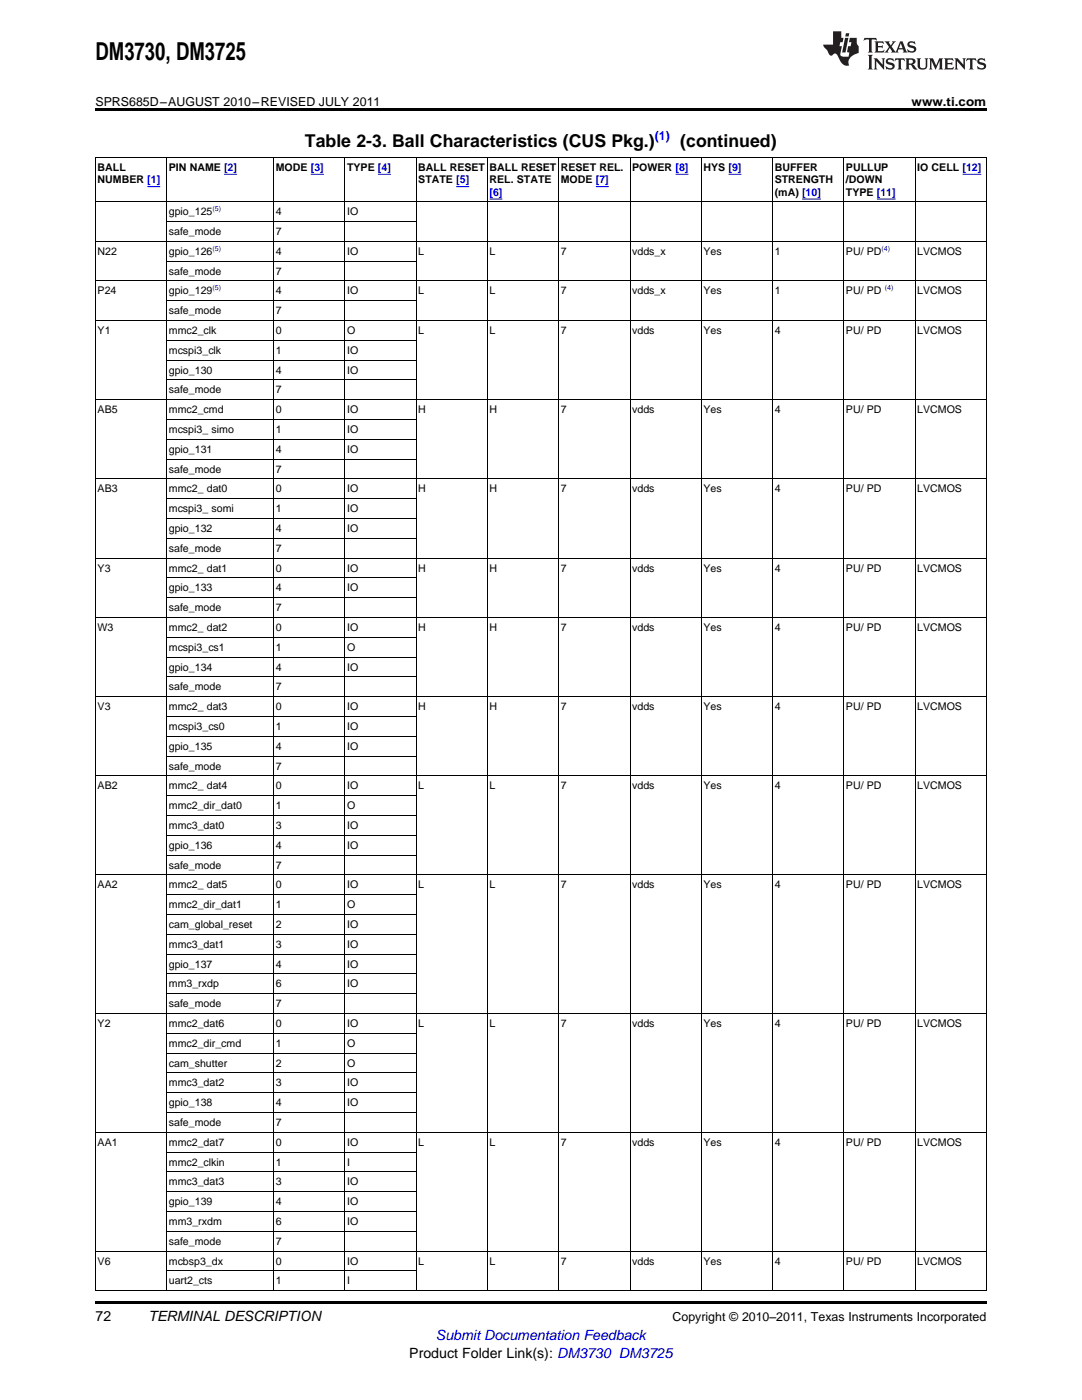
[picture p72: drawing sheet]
<svg xmlns="http://www.w3.org/2000/svg" width="216mm" height="279mm" viewBox="0 0 216 279" stroke-linecap="round" stroke-linejoin="round" font-family="sans-serif">
<defs><g id="words">
<text font-size="4.9" x="19" y="12">DM3730, DM3725</text>
<g font-size="3.5">
<text x="60.9" y="29.3">Table 2-3. Ball Characteristics (CUS Pkg.)</text>
<text x="135.7" y="29.3">(continued)</text>
</g>
<g font-size="2.8">
<text x="19" y="263.6">72</text>
<text x="29.6" y="263.6">TERMINAL DESCRIPTION</text>
<text x="81.7" y="270.9">Product Folder Link(s): DM3730 DM3725</text>
</g>
<text font-size="2.8" fill="#00f" x="87" y="267.4">Submit Documentation Feedback</text>
<g font-size="2.5">
<text x="19" y="21.1">SPRS685D–AUGUST 2010–REVISED JULY 2011</text>
<text x="181.9" y="21.1">www.ti.com</text>
<text x="134.2" y="263.6">Copyright © 2010–2011, Texas Instruments Incorporated</text>
</g>
<text font-size="2.5" fill="#00f" x="130.6" y="27.9">(1)</text>
<g font-size="2.1">
<text x="19.5" y="34.1">BALL</text>
<text x="33.7" y="34.1">PIN NAME [2]</text>
<text x="55" y="34.1">MODE [3]</text>
<text x="69.3" y="34.1">TYPE [4]</text>
<text x="83.5" y="34.1">BALL RESET</text>
<text x="97.7" y="34.1">BALL RESET</text>
<text x="111.9" y="34.1">RESET REL.</text>
<text x="126.2" y="34.1">POWER [8]</text>
<text x="140.4" y="34.1">HYS [9]</text>
<text x="154.6" y="34.1">BUFFER</text>
<text x="168.8" y="34.1">PULLUP</text>
<text x="183" y="34.1">IO CELL [12]</text>
<text x="19.5" y="36.5">NUMBER [1]</text>
<text x="83.5" y="36.5">STATE [5]</text>
<text x="97.7" y="36.5">REL. STATE</text>
<text x="111.9" y="36.5">MODE [7]</text>
<text x="154.6" y="36.5">STRENGTH</text>
<text x="154.6" y="39">(mA) [10]</text>
<text x="168.8" y="36.5">/DOWN</text>
<text x="168.8" y="39">TYPE [11]</text>
<text x="33.7" y="43">gpio_125</text>
<text x="33.7" y="46.9">safe_mode</text>
<text x="55" y="43">4</text>
<text x="55" y="46.9">7</text>
<text x="69.3" y="43">IO</text>
<text x="19.5" y="50.9">N22</text>
<text x="33.7" y="50.9">gpio_126</text>
<text x="55" y="50.9">4</text>
<text x="69.3" y="50.9">IO</text>
<text x="83.5" y="50.9">L</text>
<text x="97.7" y="50.9">L</text>
<text x="111.9" y="50.9">7</text>
<text x="126.2" y="50.9">vdds_x</text>
<text x="140.4" y="50.9">Yes</text>
<text x="154.6" y="50.9">1</text>
<text x="168.8" y="50.9">PU/ PD</text>
<text x="183" y="50.9">LVCMOS</text>
<text x="19.5" y="58.8">P24</text>
<text x="33.7" y="54.8">safe_mode</text>
<text x="33.7" y="58.8">gpio_129</text>
<text x="55" y="54.8">7</text>
<text x="55" y="58.8">4</text>
<text x="69.3" y="58.8">IO</text>
<text x="83.5" y="58.8">L</text>
<text x="97.7" y="58.8">L</text>
<text x="111.9" y="58.8">7</text>
<text x="126.2" y="58.8">vdds_x</text>
<text x="140.4" y="58.8">Yes</text>
<text x="154.6" y="58.8">1</text>
<text x="168.8" y="58.8">PU/ PD</text>
<text x="183" y="58.8">LVCMOS</text>
<text x="33.7" y="62.7">safe_mode</text>
<text x="55" y="62.7">7</text>
<text x="19.5" y="66.7">Y1</text>
<text x="33.7" y="66.7">mmc2_clk</text>
<text x="33.7" y="70.6">mcspi3_clk</text>
<text x="55" y="66.7">0</text>
<text x="55" y="70.6">1</text>
<text x="69.3" y="66.7">O</text>
<text x="69.3" y="70.6">IO</text>
<text x="83.5" y="66.7">L</text>
<text x="97.7" y="66.7">L</text>
<text x="111.9" y="66.7">7</text>
<text x="126.2" y="66.7">vdds</text>
<text x="140.4" y="66.7">Yes</text>
<text x="154.6" y="66.7">4</text>
<text x="168.8" y="66.7">PU/ PD</text>
<text x="183" y="66.7">LVCMOS</text>
<text x="33.7" y="74.6">gpio_130</text>
<text x="55" y="74.6">4</text>
<text x="69.3" y="74.6">IO</text>
<text x="19.5" y="82.5">AB5</text>
<text x="33.7" y="78.5">safe_mode</text>
<text x="33.7" y="82.5">mmc2_cmd</text>
<text x="55" y="78.5">7</text>
<text x="55" y="82.5">0</text>
<text x="69.3" y="82.5">IO</text>
<text x="83.5" y="82.5">H</text>
<text x="97.7" y="82.5">H</text>
<text x="111.9" y="82.5">7</text>
<text x="126.2" y="82.5">vdds</text>
<text x="140.4" y="82.5">Yes</text>
<text x="154.6" y="82.5">4</text>
<text x="168.8" y="82.5">PU/ PD</text>
<text x="183" y="82.5">LVCMOS</text>
<text x="33.7" y="86.4">mcspi3_ simo</text>
<text x="55" y="86.4">1</text>
<text x="69.3" y="86.4">IO</text>
<text x="33.7" y="90.4">gpio_131</text>
<text x="33.7" y="94.3">safe_mode</text>
<text x="55" y="90.4">4</text>
<text x="55" y="94.3">7</text>
<text x="69.3" y="90.4">IO</text>
<text x="19.5" y="98.3">AB3</text>
<text x="33.7" y="98.3">mmc2_ dat0</text>
<text x="55" y="98.3">0</text>
<text x="69.3" y="98.3">IO</text>
<text x="83.5" y="98.3">H</text>
<text x="97.7" y="98.3">H</text>
<text x="111.9" y="98.3">7</text>
<text x="126.2" y="98.3">vdds</text>
<text x="140.4" y="98.3">Yes</text>
<text x="154.6" y="98.3">4</text>
<text x="168.8" y="98.3">PU/ PD</text>
<text x="183" y="98.3">LVCMOS</text>
<text x="33.7" y="102.2">mcspi3_ somi</text>
<text x="33.7" y="106.2">gpio_132</text>
<text x="55" y="102.2">1</text>
<text x="55" y="106.2">4</text>
<text x="69.3" y="102.2">IO</text>
<text x="69.3" y="106.2">IO</text>
<text x="33.7" y="110.1">safe_mode</text>
<text x="55" y="110.1">7</text>
<text x="19.5" y="114.1">Y3</text>
<text x="33.7" y="114.1">mmc2_ dat1</text>
<text x="33.7" y="118">gpio_133</text>
<text x="55" y="114.1">0</text>
<text x="55" y="118">4</text>
<text x="69.3" y="114.1">IO</text>
<text x="69.3" y="118">IO</text>
<text x="83.5" y="114.1">H</text>
<text x="97.7" y="114.1">H</text>
<text x="111.9" y="114.1">7</text>
<text x="126.2" y="114.1">vdds</text>
<text x="140.4" y="114.1">Yes</text>
<text x="154.6" y="114.1">4</text>
<text x="168.8" y="114.1">PU/ PD</text>
<text x="183" y="114.1">LVCMOS</text>
<text x="19.5" y="125.9">W3</text>
<text x="33.7" y="122">safe_mode</text>
<text x="33.7" y="125.9">mmc2_ dat2</text>
<text x="55" y="122">7</text>
<text x="55" y="125.9">0</text>
<text x="69.3" y="125.9">IO</text>
<text x="83.5" y="125.9">H</text>
<text x="97.7" y="125.9">H</text>
<text x="111.9" y="125.9">7</text>
<text x="126.2" y="125.9">vdds</text>
<text x="140.4" y="125.9">Yes</text>
<text x="154.6" y="125.9">4</text>
<text x="168.8" y="125.9">PU/ PD</text>
<text x="183" y="125.9">LVCMOS</text>
<text x="33.7" y="129.9">mcspi3_cs1</text>
<text x="55" y="129.9">1</text>
<text x="69.3" y="129.9">O</text>
<text x="33.7" y="133.8">gpio_134</text>
<text x="33.7" y="137.8">safe_mode</text>
<text x="55" y="133.8">4</text>
<text x="55" y="137.8">7</text>
<text x="69.3" y="133.8">IO</text>
<text x="19.5" y="141.7">V3</text>
<text x="33.7" y="141.7">mmc2_ dat3</text>
<text x="55" y="141.7">0</text>
<text x="69.3" y="141.7">IO</text>
<text x="83.5" y="141.7">H</text>
<text x="97.7" y="141.7">H</text>
<text x="111.9" y="141.7">7</text>
<text x="126.2" y="141.7">vdds</text>
<text x="140.4" y="141.7">Yes</text>
<text x="154.6" y="141.7">4</text>
<text x="168.8" y="141.7">PU/ PD</text>
<text x="183" y="141.7">LVCMOS</text>
<text x="33.7" y="145.7">mcspi3_cs0</text>
<text x="33.7" y="149.6">gpio_135</text>
<text x="55" y="145.7">1</text>
<text x="55" y="149.6">4</text>
<text x="69.3" y="145.7">IO</text>
<text x="69.3" y="149.6">IO</text>
<text x="33.7" y="153.6">safe_mode</text>
<text x="55" y="153.6">7</text>
<text x="19.5" y="157.6">AB2</text>
<text x="33.7" y="157.6">mmc2_ dat4</text>
<text x="33.7" y="161.5">mmc2_dir_dat0</text>
<text x="55" y="157.6">0</text>
<text x="55" y="161.5">1</text>
<text x="69.3" y="157.6">IO</text>
<text x="69.3" y="161.5">O</text>
<text x="83.5" y="157.6">L</text>
<text x="97.7" y="157.6">L</text>
<text x="111.9" y="157.6">7</text>
<text x="126.2" y="157.6">vdds</text>
<text x="140.4" y="157.6">Yes</text>
<text x="154.6" y="157.6">4</text>
<text x="168.8" y="157.6">PU/ PD</text>
<text x="183" y="157.6">LVCMOS</text>
<text x="33.7" y="165.5">mmc3_dat0</text>
<text x="55" y="165.5">3</text>
<text x="69.3" y="165.5">IO</text>
<text x="33.7" y="169.4">gpio_136</text>
<text x="33.7" y="173.4">safe_mode</text>
<text x="55" y="169.4">4</text>
<text x="55" y="173.4">7</text>
<text x="69.3" y="169.4">IO</text>
<text x="19.5" y="177.3">AA2</text>
<text x="33.7" y="177.3">mmc2_ dat5</text>
<text x="55" y="177.3">0</text>
<text x="69.3" y="177.3">IO</text>
<text x="83.5" y="177.3">L</text>
<text x="97.7" y="177.3">L</text>
<text x="111.9" y="177.3">7</text>
<text x="126.2" y="177.3">vdds</text>
<text x="140.4" y="177.3">Yes</text>
<text x="154.6" y="177.3">4</text>
<text x="168.8" y="177.3">PU/ PD</text>
<text x="183" y="177.3">LVCMOS</text>
<text x="33.7" y="181.3">mmc2_dir_dat1</text>
<text x="33.7" y="185.2">cam_global_reset</text>
<text x="55" y="181.3">1</text>
<text x="55" y="185.2">2</text>
<text x="69.3" y="181.3">O</text>
<text x="69.3" y="185.2">IO</text>
<text x="33.7" y="189.2">mmc3_dat1</text>
<text x="55" y="189.2">3</text>
<text x="69.3" y="189.2">IO</text>
<text x="33.7" y="193.1">gpio_137</text>
<text x="33.7" y="197.1">mm3_rxdp</text>
<text x="55" y="193.1">4</text>
<text x="55" y="197.1">6</text>
<text x="69.3" y="193.1">IO</text>
<text x="69.3" y="197.1">IO</text>
<text x="33.7" y="201">safe_mode</text>
<text x="55" y="201">7</text>
<text x="19.5" y="205">Y2</text>
<text x="33.7" y="205">mmc2_dat6</text>
<text x="33.7" y="208.9">mmc2_dir_cmd</text>
<text x="55" y="205">0</text>
<text x="55" y="208.9">1</text>
<text x="69.3" y="205">IO</text>
<text x="69.3" y="208.9">O</text>
<text x="83.5" y="205">L</text>
<text x="97.7" y="205">L</text>
<text x="111.9" y="205">7</text>
<text x="126.2" y="205">vdds</text>
<text x="140.4" y="205">Yes</text>
<text x="154.6" y="205">4</text>
<text x="168.8" y="205">PU/ PD</text>
<text x="183" y="205">LVCMOS</text>
<text x="33.7" y="212.9">cam_shutter</text>
<text x="55" y="212.9">2</text>
<text x="69.3" y="212.9">O</text>
<text x="33.7" y="216.8">mmc3_dat2</text>
<text x="33.7" y="220.8">gpio_138</text>
<text x="55" y="216.8">3</text>
<text x="55" y="220.8">4</text>
<text x="69.3" y="216.8">IO</text>
<text x="69.3" y="220.8">IO</text>
<text x="33.7" y="224.7">safe_mode</text>
<text x="55" y="224.7">7</text>
<text x="19.5" y="228.7">AA1</text>
<text x="33.7" y="228.7">mmc2_dat7</text>
<text x="33.7" y="232.6">mmc2_clkin</text>
<text x="55" y="228.7">0</text>
<text x="55" y="232.6">1</text>
<text x="69.3" y="228.7">IO</text>
<text x="69.3" y="232.6">I</text>
<text x="83.5" y="228.7">L</text>
<text x="97.7" y="228.7">L</text>
<text x="111.9" y="228.7">7</text>
<text x="126.2" y="228.7">vdds</text>
<text x="140.4" y="228.7">Yes</text>
<text x="154.6" y="228.7">4</text>
<text x="168.8" y="228.7">PU/ PD</text>
<text x="183" y="228.7">LVCMOS</text>
<text x="33.7" y="236.6">mmc3_dat3</text>
<text x="55" y="236.6">3</text>
<text x="69.3" y="236.6">IO</text>
<text x="33.7" y="240.5">gpio_139</text>
<text x="33.7" y="244.5">mm3_rxdm</text>
<text x="55" y="240.5">4</text>
<text x="55" y="244.5">6</text>
<text x="69.3" y="240.5">IO</text>
<text x="69.3" y="244.5">IO</text>
<text x="33.7" y="248.4">safe_mode</text>
<text x="55" y="248.4">7</text>
<text x="19.5" y="252.4">V6</text>
<text x="33.7" y="252.4">mcbsp3_dx</text>
<text x="33.7" y="256.3">uart2_cts</text>
<text x="55" y="252.4">0</text>
<text x="55" y="256.3">1</text>
<text x="69.3" y="252.4">IO</text>
<text x="69.3" y="256.3">I</text>
<text x="83.5" y="252.4">L</text>
<text x="97.7" y="252.4">L</text>
<text x="111.9" y="252.4">7</text>
<text x="126.2" y="252.4">vdds</text>
<text x="140.4" y="252.4">Yes</text>
<text x="154.6" y="252.4">4</text>
<text x="168.8" y="252.4">PU/ PD</text>
<text x="183" y="252.4">LVCMOS</text>
</g>
<text font-size="2.1" fill="#00f" x="97.7" y="39">[6]</text>
<g font-size="1.4" fill="#00f">
<text x="42.4" y="42.1">(5)</text>
<text x="42.4" y="50">(5)</text>
<text x="175.9" y="50">(4)</text>
<text x="42.4" y="57.9">(5)</text>
<text x="176.5" y="57.9">(4)</text>
</g>
</g></defs>
<g fill="#231f20">
<path d="M172.5 7.6l-.1 .5 .4-.2h.6v.1v2.1l-.2 .4h.9l-.2-.4v-2.1l.1-.1h.5l.5 .2-.2-.5zM174.5 8.3l.2 .3v1.5l-.2 .4h1.8l.2-.6a1.04 1.04 0 0 1-1.3 .2v-.7h.6l.3 .2v-.6l-.3 .2h-.6v-.6l.8-.1 .4 .3-.2-.5zM176.5 8.3l.9 1.1-.9 1.1h.8l-.2-.2 .4-.7 .5 .7-.2 .2h1.5l-.2-.2 .2-.4h.9l.1 .4-.2 .2h1l-.3-.3-.7-1.9h-.5l-.9 2-.8-1 .9-1h-.8l.1 .3-.4 .5-.3-.6 .1-.2zM179.7 8.6l.4 1h-.7zM181.3 8.4a.63 .63 0 0 0-.2 .7 .63 .63 0 0 0 .6 .4l.6 .2 .1 .2a.75 .75 0 0 1-.7 .4 .75 .75 0 0 1-.6-.5l.1 .7 .1-.1a1.11 1.11 0 0 0 1.5-.6 1.13 1.13 0 0 0-1.2-.8l-.1-.4a1.04 1.04 0 0 1 1.2 .2l-.2-.5-.2 .1-.4-.2zM173.2 10.9l.2 .4v2.2l-.2 .4h1l-.3-.4v-2.2l.3-.4zM174.3 11.6l.3 .4v1.5l-.3 .4h.8l-.2-.4v-1.3l1.5 1.7v-1.9l.2-.4h-.7l.2 .4v.9l-1.1-1.3zM177 11.8a.62 .62 0 0 0-.2 .7 .62 .62 0 0 0 .6 .4l.6 .1 .1 .3a.76 .76 0 0 1-.7 .3 .76 .76 0 0 1-.7-.4l.2 .7 .1-.1a1.11 1.11 0 0 0 1.5-.6 1.13 1.13 0 0 0-1.2-.8l-.1-.4a1.04 1.04 0 0 1 1.2 .2l-.2-.6-.2 .1-.5-.1zM178.7 11.6l-.2 .6a.61 .61 0 0 1 .8-.3v1.6l-.2 .4h.9l-.2-.4v-1.6a.63 .63 0 0 1 .7 .3l-.1-.6zM180.6 11.6l.3 .4v1.5l-.3 .4h1l-.2-.2-.1-.8 .6 .2a.76 .76 0 0 0 1.2 .7l-1-1a.58 .58 0 0 0 .6-.5 .58 .58 0 0 0-.5-.6zM181.4 11.9h.1a.45 .45 0 0 1 .5 .1 .45 .45 0 0 1 .1 .5l-.8 .2zM182.9 11.6l.2 .2a2.17 2.17 0 0 0 .3 1.9 .99 .99 0 0 0 1.6-.6v-1.1l.2-.4h-.7l.2 .2a1.92 1.92 0 0 1-.2 1.8 .6 .6 0 0 1-.9-.5v-1.1l.2-.4zM185.4 11.6l.2 .4v1.5l-.2 .4h.7l-.2-.4v-1.4l.8 1.8 .8-1.8v1.4l-.2 .4h.9l-.2-.4v-1.5l.2-.4h-.8l-.6 1.5-.6-1.5zM188.4 11.6l.2 .4v1.5l-.2 .4h1.8l.1-.6a1.04 1.04 0 0 1-1.2 .1v-.6h.5l.4 .2v-.6l-.4 .2h-.5v-.7h.8l.3 .3-.1-.6zM190.5 11.6l.2 .4v1.5l-.2 .4h.7l-.2-.4v-1.3l1.5 1.7v-1.9l.2-.4h-.7l.2 .4v.9l-1.1-1.3zM192.9 11.6l-.1 .6a.61 .61 0 0 1 .7-.3l.1 1.6-.3 .4h1l-.3-.4 .1-1.6a.63 .63 0 0 1 .7 .3l-.1-.6zM195.2 11.8a.62 .62 0 0 0-.2 .7 .62 .62 0 0 0 .6 .4l.6 .1 .1 .3a.76 .76 0 0 1-.7 .3 .76 .76 0 0 1-.6-.4l.1 .7 .1-.1a1.11 1.11 0 0 0 1.6-.6 1.13 1.13 0 0 0-1.3-.8l-.1-.4a1.04 1.04 0 0 1 1.2 .2l-.1-.6-.2 .1-.5-.1z"/>
<path d="M166.2 6.3v2.6h-1.9v.4l.8 .9a.91 .91 0 0 0 1 .8 .56 .56 0 0 1 .5-.3 .56 .56 0 0 1 .5 .3l.4 .8a1.53 1.53 0 0 0 1.9 1.2 1.54 1.54 0 0 1 1-2.1l.9-.3v-1.4a1.52 1.52 0 0 1-.4-1.6h-1.3l-.2 .8h.5l-.2 .8h-.5l-.1 1v.2l.4 .1-.2 .8a1.93 1.93 0 0 1-1.6-.3l.3-1.8h-.5l.2-.8h.4l.2-.8h-.4v-1.3zM168.6 7.6l-.6 2.9h.7l.6-2.9zM168.8 6.6l-.1 .7h.6l.2-.7z"/>
</g>
<path d="M19 21.6h177.8v.6h-177.8zM19 259.7h177.8v.5h-177.8z" fill="#000"/>
<g fill="none" stroke="#000" stroke-width=".2">
<path d="M33.2 31.4v226.2M54.6 31.4v226.2M68.8 31.4v226.2M83 31.4v226.2M97.2 31.4v226.2M111.5 31.4v226.2M125.7 31.4v226.2M139.9 31.4v226.2M154.1 31.4v226.2M168.4 31.4v226.2M182.6 31.4v226.2M196.8 31.4h-177.7l-.1 226.2h177.8v-226.2"/>
<path d="M19 56.1h177.8M19 48.2h177.8M19 40.3h177.8M33.3 52.1h49.7M33.3 44.2h49.7M19 79.8h177.8M19 64h177.8M33.3 75.8h49.7M33.3 71.9h49.7M33.3 67.9h49.7M33.3 60h49.7M19 95.6h177.8"/>
<path d="M33.3 99.5h49.7M33.3 91.6h49.7M33.3 87.7h49.7M33.3 83.7h49.7M19 111.4h177.8M33.3 119.3h49.7M33.3 115.3h49.7M33.3 107.4h49.7M33.3 103.5h49.7M19 139h177.8M19 123.2h177.8M33.3 135.1h49.7"/>
<path d="M33.3 131.1h49.7M33.3 127.2h49.7M19 154.9h177.8M33.3 158.8h49.7M33.3 150.9h49.7M33.3 146.9h49.7M33.3 143h49.7M19 174.6h177.8M33.3 178.6h49.7M33.3 170.7h49.7M33.3 166.7h49.7M33.3 162.8h49.7"/>
<path d="M33.3 198.3h49.7M33.3 194.4h49.7M33.3 190.4h49.7M33.3 186.5h49.7M33.3 182.5h49.7M19 202.3h177.8M33.3 218.1h49.7M33.3 214.1h49.7M33.3 210.2h49.7M33.3 206.2h49.7M19 226h177.8M33.3 237.8h49.7"/>
<path d="M33.3 233.9h49.7M33.3 229.9h49.7M33.3 222h49.7M19 249.7h177.8M33.3 253.6h49.7M33.3 245.7h49.7M33.3 241.8h49.7"/>
</g>
<path d="M29.4 37.3h2.6M44.7 34.8h2.6M62 34.8h2.6M75.4 34.8h2.6M91 37.3h2.6M97.7 39.7h2.6M118.9 37.3h2.6M134.8 34.8h2.6M145.4 34.8h2.5M160 39.7h3.8M175 39.7h3.7M192.1 34.8h3.7" fill="none" stroke="#00f" stroke-width=".2"/>
<use href="#words"/>
</svg>
